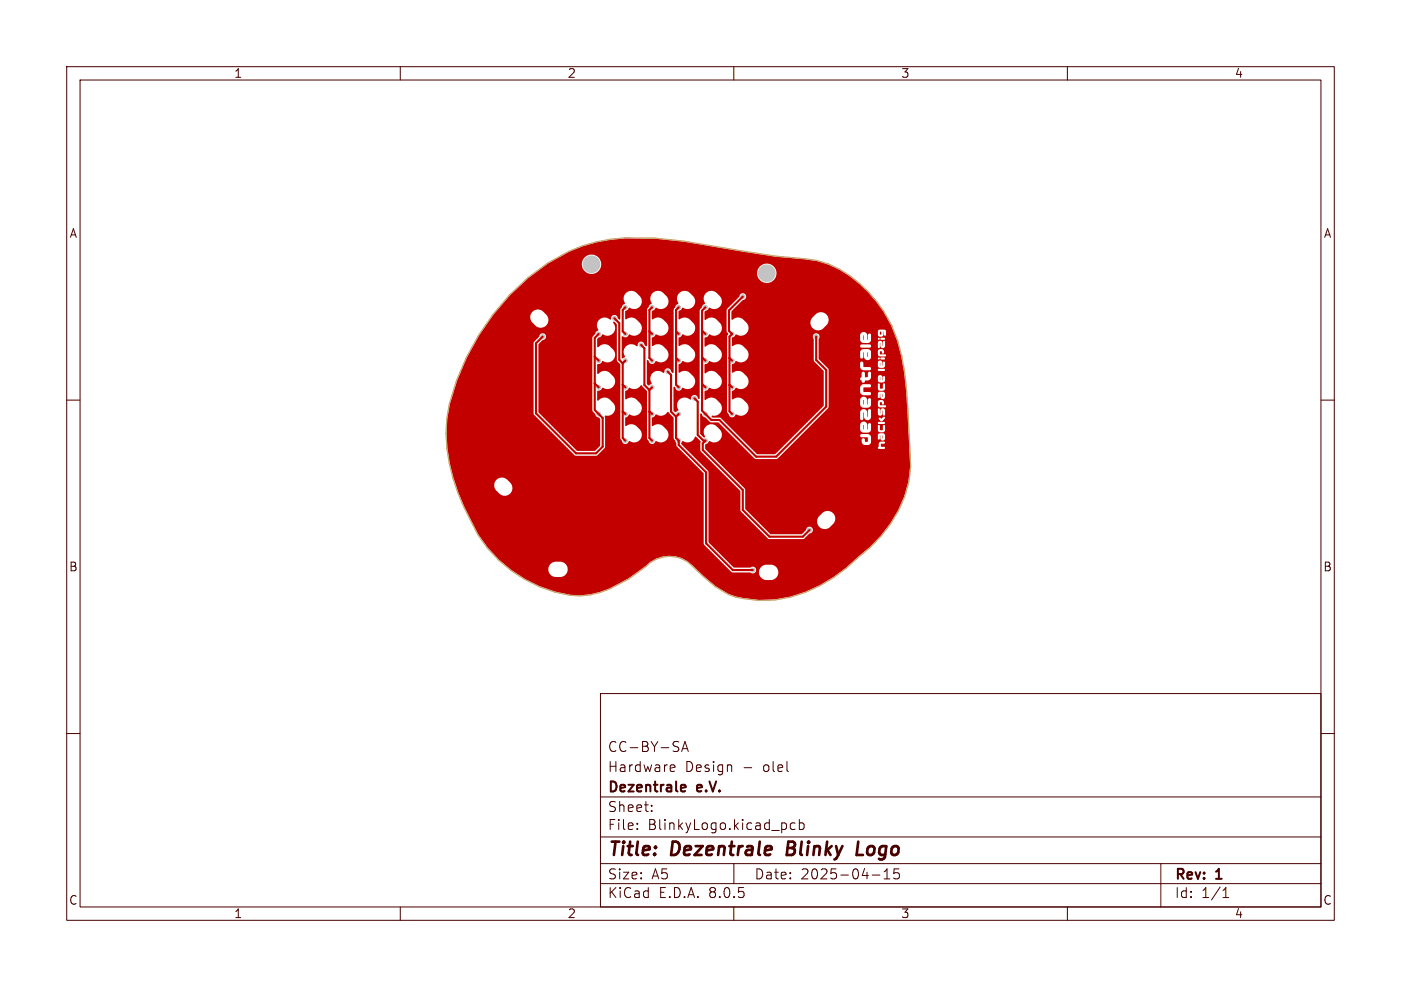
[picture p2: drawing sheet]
<svg xmlns="http://www.w3.org/2000/svg" width="210mm" height="148mm" viewBox="0 0 210 148" stroke-linecap="round" stroke-linejoin="round" font-family="sans-serif">
<defs><g id="words">
<g font-size="2.8" fill="#480000">
<text x="91" y="128.9">Title:</text>
<text x="100.7" y="128.9">Dezentrale</text>
<text x="118.8" y="128.9">Blinky</text>
<text x="130.1" y="128.9">Logo</text>
</g>
<g font-size="2.1" fill="#480000">
<text x="91" y="113">CC-BY-SA</text>
<text x="91" y="119.2">Dezentrale</text>
<text x="91" y="116">Hardware</text>
<text x="102.7" y="116">Design</text>
<text x="104.6" y="119.2">e.V.</text>
<text x="111.4" y="116">-</text>
<text x="114.5" y="116">olel</text>
<text x="91" y="124.7">File:</text>
<text x="91" y="122">Sheet:</text>
<text x="97.1" y="124.7">BlinkyLogo.kicad_pcb</text>
<text x="91" y="134.9">KiCad</text>
<text x="91" y="132.1">Size:</text>
<text x="97.7" y="132.1">A5</text>
<text x="98.7" y="134.9">E.D.A.</text>
<text x="106.3" y="134.9">8.0.5</text>
<text x="113" y="132.1">Date:</text>
<text x="120" y="132.1">2025-04-15</text>
<text x="176" y="132.3">Rev:</text>
<text x="176" y="134.9">Id:</text>
<text x="180.1" y="134.9">1/1</text>
<text x="182.4" y="132.3">1</text>
</g>
<g font-size="1.8" fill="#480000">
<text x="35" y="11.9">1</text>
<text x="85" y="11.9">2</text>
<text x="135" y="11.9">3</text>
<text x="185" y="11.9">4</text>
<text x="10.3" y="35.9">A</text>
<text x="198.4" y="35.9">A</text>
<text x="10.3" y="85.9">B</text>
<text x="198.3" y="85.9">B</text>
<text x="10.3" y="135.9">C</text>
<text x="35" y="137.9">1</text>
<text x="85" y="137.9">2</text>
<text x="135" y="137.9">3</text>
<text x="185" y="137.9">4</text>
<text x="198.3" y="135.9">C</text>
</g>
</g></defs>
<g fill="none" stroke="#480000" stroke-width=".15">
<path d="M10 10h190v128h-190zM12 12h186v124h-186zM60 10v2M110 10v2M160 10v2M10 60h2M198 60h2M10 110h2M90 104h108v32h-108zM90 119.5h108M100.7 114.7l.4 .1 .1 .2-.7 .2M101.1 115.6l-.4 .1"/>
<path d="M101.5 111.2l.2 .1M101.7 112.1v.4M102.2 112.7l.5-1.5 .5 1.5M102.3 112.3h.7M198 110h2M60 136v2M90 132.5h108M90 129.5h108M90 125.5h108M95.5 124.2v.2M95.5 123.5v.1M97.7 121.5v.2"/>
<path d="M97.7 120.8v.1M110 136v2M110 129.5v3M119.2 123.5l-.5-.1-.2 .3v.4l.1 .2h.6M119.8 123.5l.4-.1 .3 .3v.4l-.1 .2h-.6M119.8 122.9v1.5M130.7 131.2h1.2M132.5 131.8h.9M132.5 130.7l.5-.4v1.5M134 130.3v.7l.2-.1h.5l.1 .2v.4l-.3 .3h-.3l-.2-.2M160 136v2M174 129.5v6.5"/>
<path d="M183.3 134.6h.9M183.3 133.5l.4-.4v1.5"/>
</g>
<path d="M118.2 126.2l-.3 2h.8M128.7 126.2l-.3 2h1" fill="none" stroke="#480000" stroke-width=".4"/>
<path d="M102.1 118.6h.6M102.1 117.8l.5-.1 .1 .1 .1 .2-.7 .2" fill="none" stroke="#480000" stroke-width=".3"/>
<g fill="#c20000">
<path d="M129.5 63.7v.7l-.1-.1z"/>
<path d="M129.5 60v.7l-.1-.1z"/>
<path d="M130 52.8v.7z"/>
<path d="M129.5 50.3v.7l-.1-.1z"/>
<path d="M128.8 49.6h2v17.3h-2v-1.6h.1l.2 .3h1l-.1 .7-.3-.1-.1-.2a.25 .25 0 0 0-.2-.3 .25 .25 0 0 0-.2 .3v.4l.2 .3h.8l.4-.4v-.8l-.2-.3-.3-.1h-1l-.2 .2h-.1v-1.5h.1v.6l.2 .3 .3 .2h.7l.3-.1 .1-.2 .1-.9a.25 .25 0 0 0-.3-.3 .25 .25 0 0 0-.2 .3l-.1 .7v-.7a.54 .54 0 0 0-.6-.5 .54 .54 0 0 0-.5 .6h-.1v-1.9h.1v.9a.25 .25 0 0 0 .3 .2 .25 .25 0 0 0 .2-.2l.1-1v.7a.54 .54 0 0 0 .5 .5 .54 .54 0 0 0 .6-.5v-.9a.25 .25 0 0 0-.3-.3 .25 .25 0 0 0-.2 .3l-.1 .9v-.6a.54 .54 0 0 0-.5-.6 .54 .54 0 0 0-.6 .6h-.1v-1.9h.1v.7l.2 .3 .3 .1h.7l.3-.1 .1-.2 .1-.8a.25 .25 0 0 0-.3-.3 .25 .25 0 0 0-.2 .3l-.1 .7v-.7a.54 .54 0 0 0-.6-.5 .54 .54 0 0 0-.5 .5h-.1v-1.8h.1v.6l.3 .4 1.2 .1a.24 .24 0 0 0 .2-.3 .24 .24 0 0 0-.3-.2h-.9v-.6l.1-.1h.9a.24 .24 0 0 0 .2-.3 .24 .24 0 0 0-.3-.2h-1l-.3 .3-.1 .3h-.1v-1.4h.1l.2 .2a.28 .28 0 0 0 .3 .4 .28 .28 0 0 0 .3-.3l.4-.1 .3-.1 .2-.3v-.6a.25 .25 0 0 0-.3-.3 .25 .25 0 0 0-.2 .3l-.1 .6-.4-.1v-.5a.25 .25 0 0 0-.2-.3 .25 .25 0 0 0-.2 .3v.5l-.3 .3h-.1v-2.3h.1v.6l.3 .3 1.2 .1a.24 .24 0 0 0 .2-.2 .24 .24 0 0 0-.3-.3h-.9v-.5a.25 .25 0 0 0-.2-.3 .25 .25 0 0 0-.3 .3h-.1v-1.6h.1v.6a.25 .25 0 0 0 .3 .3 .25 .25 0 0 0 .2-.3l.1-.7v.7a.54 .54 0 0 0 .6 .5 .54 .54 0 0 0 .5-.5v-.8l-.4-.3h-.9l-.3 .2-.1 .3h-.1v-1h.1l.2 .2h1.2a.24 .24 0 0 0 .3-.2 .24 .24 0 0 0-.3-.2h-1.2l-.2 .2h-.1v-1.6h.1v.7l.2 .3 .3 .1h.7l.3-.1 .1-.2 .1-.9a.25 .25 0 0 0-.3-.2 .25 .25 0 0 0-.2 .3l-.1 .7v-.7a.54 .54 0 0 0-.6-.5 .54 .54 0 0 0-.5 .5h-.1z"/>
<path d="M132.3 65.3v.5z"/>
<path d="M132.3 59.1v.4z"/>
<path d="M131.9 56.6v.4z"/>
<path d="M131.9 54.4v.4z"/>
<path d="M131.9 49.7h.2v.5l-.2-.1z"/>
<path d="M131.4 49.3h1.6v18.1h-1.6v-.2l.3 .1h.8l.2-.1-.1-.2h-.6l.1-.4 .5-.1 .1-.2-.2-.1-.7 .1-.1 .7-.3 .2v-1.9h.2v.5l.1 .1 .2-.1v-.5l.1 .4a.36 .36 0 0 0 .3 .4 .36 .36 0 0 0 .4-.4v-.5l-.3-.2h-.6l-.2 .3h-.2v-1.4h.2v.6l.2 .3h.6l.3-.3v-.6l-.1-.2-.2 .1-.1 .7h-.4l-.1-.7-.4 .1v-.5l.3 .2h.8l.2-.2-.2-.1h-.8l-.3 .1v-.6h.3l.4 .4 .6-.6-.2-.1-.4 .3-.2-.2-.2 .2h-.3v-1.4h.2v.6a.36 .36 0 0 0 .3 .3 .36 .36 0 0 0 .4-.3v-.4l.1 .6 .2 .1 .1-.7a.36 .36 0 0 0-.4-.4 .36 .36 0 0 0-.3 .4l-.1 .4-.1-.7-.1-.1-.3 .2v-1h.2v.4l.2 .3h.9l.1-.2-.1-.1-.8-.1v-.4h.3l.1 .3h.2v-.4l-.2-.2h-.5l-.2 .4h-.2v-1.3h.2v.5l.2 .1 .1-.1v-.5l.1 .4a.36 .36 0 0 0 .3 .3 .36 .36 0 0 0 .4-.3v-.5l-.3-.2h-.6l-.2 .3h-.2v-1.4h.2v.6l.2 .3h.6l.3-.3-.1-.8-.2 .1-.1 .7h-.4l-.1-.8-.4 .2v-1.1h.2v.5l.1 .2h.6l.3-.2 .1-.6-.1-.1-.2 .1-.1 .5v-.4a.36 .36 0 0 0-.4-.4 .36 .36 0 0 0-.3 .4h-.2v-1.1l.3 .1h.8l.2-.1-.2-.2h-.8l-.3 .2v-1.1h.2v.5l.1 .2 .6 .1 .3-.2 .1-.7-.1-.1-.2 .1-.1 .5v-.4a.36 .36 0 0 0-.4-.3 .36 .36 0 0 0-.3 .3h-.2v-.6l.3 .1 .2-.1 .2 .1h.4l.2-.2-.1-.1h-.5l-.2 .2-.2-.2-.3 .2v-1.1h.2v.5l.2 .2 .9 .1 .1-.2-.1-.2h-.8v-.4h.3l.1 .3h.2v-.4l-.2-.2h-.5l-.2 .3h-.2v-1.2h.2v.7l.3-.1v-.7l.1 .5a.36 .36 0 0 0 .3 .3 .36 .36 0 0 0 .4-.3l-.1-.8h-.1l-.1 .1-.1 .7v-.5a.36 .36 0 0 0-.4-.3 .36 .36 0 0 0-.3 .4h-.2v-.7l.3 .2 .2-.2 .2 .2h.4l.2-.2-.2-.2h-.4l-.1 .2-.3-.2-.3 .2v-1h.2v.3a.44 .44 0 0 0 .4 .4 .44 .44 0 0 0 .4-.4l.1-.4v.6h.2l.1-.1v-.5l-.1-.2-.8-.1-.2 .1-.1 .3h-.2z"/>
</g>
<g fill="#c2c2c2" stroke="#c2c2c2" stroke-width=".15">
<circle cx="114.9" cy="41" r="1.25"/>
<circle cx="88.7" cy="39.6" r="1.25"/>
<circle cx="118.3" cy="61.5" r=".3"/>
<circle cx="101.3" cy="82.3" r=".3"/>
<circle cx="75.3" cy="56.5" r=".3"/>
<circle cx="119.8" cy="57" r=".3"/>
<circle cx="124.3" cy="70" r=".3"/>
<circle cx="127.8" cy="59" r=".3"/>
<circle cx="127.3" cy="65.5" r=".3"/>
<circle cx="93.7" cy="62.1" r=".3"/>
<circle cx="92.1" cy="47.7" r=".3"/>
<circle cx="93.7" cy="66.1" r=".3"/>
<circle cx="93.7" cy="54.1" r=".3"/>
<circle cx="93.7" cy="58.1" r=".3"/>
<circle cx="89.7" cy="62.1" r=".3"/>
<circle cx="89.7" cy="54.1" r=".3"/>
<circle cx="89.7" cy="58.1" r=".3"/>
<circle cx="81.3" cy="50.5" r=".3"/>
<circle cx="89.7" cy="50.1" r=".3"/>
<circle cx="97.7" cy="66.1" r=".3"/>
<circle cx="93.7" cy="50.1" r=".3"/>
<circle cx="97.7" cy="58.1" r=".3"/>
<circle cx="97.7" cy="62.1" r=".3"/>
<circle cx="96.1" cy="51.7" r=".3"/>
<circle cx="93.7" cy="46.1" r=".3"/>
<circle cx="97.7" cy="54.1" r=".3"/>
<circle cx="101.7" cy="66.1" r=".3"/>
<circle cx="101.7" cy="62.1" r=".3"/>
<circle cx="97.7" cy="46.1" r=".3"/>
<circle cx="112.8" cy="85.5" r=".3"/>
<circle cx="97.7" cy="50.1" r=".3"/>
<circle cx="100.1" cy="55.7" r=".3"/>
<circle cx="104.1" cy="59.7" r=".3"/>
<circle cx="101.7" cy="58.1" r=".3"/>
<circle cx="121.3" cy="79.5" r=".3"/>
<circle cx="101.7" cy="54.1" r=".3"/>
<circle cx="101.7" cy="46.1" r=".3"/>
<circle cx="105.7" cy="66.1" r=".3"/>
<circle cx="101.7" cy="50.1" r=".3"/>
<circle cx="105.7" cy="50.1" r=".3"/>
<circle cx="105.7" cy="58.1" r=".3"/>
<circle cx="122.3" cy="50.5" r=".3"/>
<circle cx="105.7" cy="46.1" r=".3"/>
<circle cx="105.7" cy="54.1" r=".3"/>
<circle cx="105.7" cy="62.1" r=".3"/>
<circle cx="109.7" cy="58.1" r=".3"/>
<circle cx="109.7" cy="62.1" r=".3"/>
<circle cx="109.7" cy="50.1" r=".3"/>
<circle cx="111.3" cy="44.5" r=".3"/>
<circle cx="109.7" cy="54.1" r=".3"/>
</g>
<g fill="none" stroke="#c20000" stroke-width=".32">
<path d="M89.2 57.5l.5 .6M89.2 53.5l.5 .6M89.7 50.1l-.5 .6v10.8l1.1 1.2v4.3l-1 1h-3l-6-6v-10.5l1-1M92.1 47.7l.7 .8v5.5l.5 .5M93.3 57.7l.4 .4M93.3 54.5v11.2l.4 .4M93.7 54.1l-.4 .4M93.7 46.1l-.4 .4v3.2l.4 .4M96.1 51.7l.5 .5v5.5l.7 .8M97.3 58.5v7.2l.4 .4M97.3 49.7l.4 .4M97.7 46.1l-.4 .4v7.2l.4 .4"/>
<path d="M97.7 58.1l-.4 .4M100.1 55.7l.5 .5v5.5l.7 .8M101.3 53.7l.4 .4M101.3 49.7l.4 .4M101.7 46.1l-.4 .4v11.2l.4 .4M104.1 59.7l.5 .5v5l.8 .9h.3l-.4 .4v1l6 6v3l4 4h5l1-1M105.2 57.6l.5 .5M105.2 53.6l.5 .5M105.2 49.6l.5 .5M105.7 46.1l-.5 .5v15l1.4 1.4h1.2l5.5 5.5h3l7.5-7.5v-5.5l-1.5-1.5v-3.5M109.3 53.7l.4 .4M109.3 57.7l.4 .4"/>
<path d="M111.3 44.5l-2 2v3.1l.4 .5-.4 .4v11.2l.4 .4M93.3 61.7l.4 .4M97.3 61.7l.4 .4M101.3 62.5v3.2l.4 .4v.6l4.1 4.1v10.7l4 4h3M101.7 62.1l-.4 .4"/>
</g>
<path d="M76.4 44.3l2.8-2.6 2.8-2.1h5.2a1.45 1.45 0 0 0 2 1.4h24.3v.2a1.46 1.46 0 0 0 2.3 1 1.46 1.46 0 0 0-.2-2.5 1.46 1.46 0 0 0-2.1 1.3h-24.2a1.46 1.46 0 0 0 .2-2.6 1.46 1.46 0 0 0-2.3 1.2h-5.2l.1-.1a23.4 23.4 0 0 1 5.2-2.6l2.1-.5 2.1-.4 2.2-.2a45.5 45.5 0 0 1 8.9 .5l13.6 2.2 4.5 .4a12.4 12.4 0 0 1 5.1 1.6l1.6 .9 1.4 1.2 1.3 1.3 1.2 1.4a17.4 17.4 0 0 1 2.2 3.4l.1 .1a28.6 28.6 0 0 1 2.2 10l.5 8.8a16.3 16.3 0 0 1-4.3 12.8 22.1 22.1 0 0 1-3.4 3.1 23.2 23.2 0 0 1-7.8 5.2h-.1a16 16 0 0 1-11.5 .4 13.9 13.9 0 0 1-3.7-2.7l-2.4-2.3-.9-.4-1-.3-.9-.1-1 .2-.9 .3-.9 .5-.8 .6a21.5 21.5 0 0 1-6.7 3.8l-1.5 .4a9.5 9.5 0 0 1-3 .1 19.5 19.5 0 0 1-6.8-2.4l-2.3-1.5h5.8v.2a1.15 1.15 0 0 0 1.1 1h.8a1.15 1.15 0 0 0 1-1.2 1.15 1.15 0 0 0-1.1-1.1 1.84 1.84 0 0 0-1.3 .2l-.3 .4-.2 .5h-5.8l-1.2-1a17.4 17.4 0 0 1-4.6-6.3l-1-2-1.3-3.3h5.8l.1 .7 .7 .7a1.15 1.15 0 0 0 1.6-.1 1.15 1.15 0 0 0 0-1.6l-.7-.6a1.15 1.15 0 0 0-1.7 .9h-5.8l-.9-3.2-.3-2.5a18.3 18.3 0 0 1 .3-6.4 34.1 34.1 0 0 1 3.8-9.2h8.8v10.7l6.2 6.2h3.2l1.2-1.1 .1-4.8a1.22 1.22 0 0 0 1.2-.5 1.22 1.22 0 0 0 .1-1.3l-.6-.7a1.27 1.27 0 0 0-1.8 .2l-.1-.1 .1-1.4a.68 .68 0 0 0 .7-.5 1.17 1.17 0 0 0 1.6-.1 1.17 1.17 0 0 0 0-1.6l-.7-.6a1.29 1.29 0 0 0-1.6 .3l-.1-.1 .1-1.4a.68 .68 0 0 0 .7-.5 1.17 1.17 0 0 0 1.6-.1 1.17 1.17 0 0 0 0-1.6l-.7-.6a1.29 1.29 0 0 0-1.6 .3l-.1-.1v-1.2l.9-.7a1.15 1.15 0 0 0 1.5-.1 1.15 1.15 0 0 0 0-1.6v-.1l.2-.1 .4 .4v5.4l.5 .7v11l.2 .4a.52 .52 0 0 0 .5 .5 .52 .52 0 0 0 .6-.4l.1-.1a1.15 1.15 0 0 0 1.5-.1 1.15 1.15 0 0 0 0-1.6l-.8-.7a1.45 1.45 0 0 0-1.3 .2l-.1-1.3 .4-.1 .2-.4a1.17 1.17 0 0 0 1.6-.1 1.17 1.17 0 0 0 0-1.6l-.8-.7a1.45 1.45 0 0 0-1.3 .2l-.1-1.3 .4-.1 .2-.4a1.33 1.33 0 0 0 1.9-.3l.8 .9v7l.2 .4a.52 .52 0 0 0 .5 .5 .52 .52 0 0 0 .6-.4l.1-.1a1.15 1.15 0 0 0 1.5-.1 1.15 1.15 0 0 0 0-1.6l-.8-.7a1.45 1.45 0 0 0-1.3 .2l-.1-1.3 .4-.1 .2-.4a1.33 1.33 0 0 0 1.9-.3l.8 .9v3l.4 .8v.4l4.1 4.1v10.6l4.1 4.2 2.9 .1a.5 .5 0 0 0 .8-.2h.5v.2a1.16 1.16 0 0 0 1 1.1h.9a1.15 1.15 0 0 0 1-1.2 1.15 1.15 0 0 0-1.1-1.1 1.84 1.84 0 0 0-1.3 .1l-.4 .4-.1 .5h-.5v-.1a.53 .53 0 0 0-.2-.6 .53 .53 0 0 0-.7 .1h-2.4l-3.8-3.8v-10.5l-4.1-4.2v-.2l.2-.2 .1-.1a1.24 1.24 0 0 0 1.9-.6l.7 .7 .1 1.5 5.8 5.9 .2 3.1 4 4.1h5.3l1-.8a.51 .51 0 0 0 .4-.6 .51 .51 0 0 0-.5-.4 .51 .51 0 0 0-.5 .5l-.6 .6h-4.7l-2-2h9a1.16 1.16 0 0 0 .6 1.1 1.16 1.16 0 0 0 1.3-.1 1.83 1.83 0 0 0 .8-1.1 1.15 1.15 0 0 0-.5-1.2 1.15 1.15 0 0 0-1.4 .1l-.7 .7-.1 .5h-9l-1.8-1.8-.1-3-5.9-5.9v-.8l.4-.1 .2-.4a1.17 1.17 0 0 0 1.6-.1 1.17 1.17 0 0 0 0-1.6l-.7-.6a1.2 1.2 0 0 0-1.5 .2 1.2 1.2 0 0 0 0 1.5l-.3 .1-.4-.5v-3.1a.26 .26 0 0 1 .2 .1 .26 .26 0 0 1 .1 .3l.5 .2 .7 .7 1.2 .1 5.6 5.4h3.2l1.5-1.5h14.8v-17.9h-1.2v17.9h-13.6l.6-.5h12v-17h-1.7v17h-10.3l5.6-5.8v-5.6l-1.5-1.6v-2.9a.52 .52 0 0 0 0-.8 .52 .52 0 0 0-.7 0 .52 .52 0 0 0 0 .8v3.2l1.5 1.6v5.1l-7.3 7.3h-2.7l-5.4-5.4-1.3-.1-.1-.1 .1-.2a1.16 1.16 0 0 0 1.2-.5 1.16 1.16 0 0 0-.1-1.4l-.8-.7a1.37 1.37 0 0 0-1.4 .3l-.1-.1 .1-1.3a.71 .71 0 0 0 .6-.5 1.17 1.17 0 0 0 1.6-.1 1.17 1.17 0 0 0 0-1.6l-.8-.7a1.37 1.37 0 0 0-1.4 .3l-.1-.1 .1-1.3a.71 .71 0 0 0 .6-.5 1.17 1.17 0 0 0 1.6-.1 1.17 1.17 0 0 0 0-1.6l-.8-.7a1.37 1.37 0 0 0-1.4 .3l-.1-.1 .1-1.3a.71 .71 0 0 0 .6-.5 1.17 1.17 0 0 0 1.6-.1 1.17 1.17 0 0 0 0-1.6l-.8-.7a1.37 1.37 0 0 0-1.4 .3l-.1-1.2 .2-.2 .2-.1h2.9v3.2l.3 .4-.2 .3v11.3l.2 .4a.57 .57 0 0 0 .5 .5 .57 .57 0 0 0 .6-.5 1.17 1.17 0 0 0 1.6-.1 1.17 1.17 0 0 0 0-1.6l-.8-.7a1.45 1.45 0 0 0-1.3 .2l-.1-1.3 .4-.1 .2-.4a1.17 1.17 0 0 0 1.6-.1 1.17 1.17 0 0 0 0-1.6l-.8-.7a1.45 1.45 0 0 0-1.3 .2l-.1-1.3 .4-.1 .2-.4a1.17 1.17 0 0 0 1.6-.1 1.17 1.17 0 0 0 0-1.6l-.8-.7a1.45 1.45 0 0 0-1.3 .2l-.1-1.3 .4-.1 .2-.4a1.17 1.17 0 0 0 1.6-.2 1.17 1.17 0 0 0-.1-1.6h9.7v.2a1.16 1.16 0 0 0 1.9 .8 1.84 1.84 0 0 0 .8-1.1 1.16 1.16 0 0 0-.5-1.2 1.16 1.16 0 0 0-1.4 .1l-.7 .7-.1 .5h-9.7l-.7-.6a1.38 1.38 0 0 0-1.4 .2l-.1-.1 .1-1.1 1.7-1.7a.51 .51 0 0 0 .4-.6 .51 .51 0 0 0-.5-.4 .51 .51 0 0 0-.5 .5l-1.9 2h-2.9l.3-.3 .1-.1a1.15 1.15 0 0 0 1.5-.1 1.15 1.15 0 0 0 0-1.6 1.83 1.83 0 0 0-1-.8 1.21 1.21 0 0 0-1.3 .6 1.21 1.21 0 0 0 .1 1.3l-.4 .3-.4 .7v13.2a.15 .15 0 0 1-.2 .1 .15 .15 0 0 1-.1-.1 .54 .54 0 0 0-.7-.4 .54 .54 0 0 0-.4 .6h-.1a1.19 1.19 0 0 0-1.6 0 1.19 1.19 0 0 0-.1 1.6l-.4 .3-.3-.2v-3.6a.26 .26 0 0 1 .2 .1 .26 .26 0 0 1 .1 .3 .57 .57 0 0 0 .6 .2 .57 .57 0 0 0 .4-.5 1.17 1.17 0 0 0 1.6-.1 1.17 1.17 0 0 0 0-1.6l-.8-.7a1.45 1.45 0 0 0-1.3 .2l-.1-1.3 .4-.1 .2-.4a1.17 1.17 0 0 0 1.6-.1 1.17 1.17 0 0 0 0-1.6l-.8-.7a1.45 1.45 0 0 0-1.3 .2l-.1-1.3 .4-.1 .2-.4a1.17 1.17 0 0 0 1.6-.1 1.17 1.17 0 0 0 0-1.6l-.8-.7a1.45 1.45 0 0 0-1.3 .2l-.1-1.3 .4-.1 .2-.4a1.17 1.17 0 0 0 1.6-.1 1.17 1.17 0 0 0 0-1.6 1.83 1.83 0 0 0-1-.8 1.21 1.21 0 0 0-1.3 .6 1.21 1.21 0 0 0 .1 1.3l-.4 .3-.3 .6v9.4l-.2 .1-.2-.1a.55 .55 0 0 0-.6-.6 .55 .55 0 0 0-.5 .7h-.1a1.19 1.19 0 0 0-1.6 0 1.19 1.19 0 0 0-.1 1.6l-.4 .3-.3-.2v-3.6a.26 .26 0 0 1 .2 .1 .26 .26 0 0 1 .1 .3 .57 .57 0 0 0 .6 .2 .57 .57 0 0 0 .4-.5 1.17 1.17 0 0 0 1.6-.1 1.17 1.17 0 0 0 0-1.6l-.8-.7a1.45 1.45 0 0 0-1.3 .2l-.1-1.3 .4-.1 .2-.4a1.17 1.17 0 0 0 1.6-.1 1.17 1.17 0 0 0 0-1.6l-.8-.7a1.45 1.45 0 0 0-1.3 .2l-.1-1.3 .4-.1 .2-.4a1.17 1.17 0 0 0 1.6-.1 1.17 1.17 0 0 0 0-1.6 1.83 1.83 0 0 0-1-.8 1.21 1.21 0 0 0-1.3 .6 1.21 1.21 0 0 0 .1 1.3l-.4 .3-.3 .6v5.4l-.2 .1-.2-.1a.55 .55 0 0 0-.6-.6 .55 .55 0 0 0-.5 .7h-.1a1.19 1.19 0 0 0-1.6 0 1.19 1.19 0 0 0-.1 1.6l-.4 .2-.1-.1v-3.1l.1-.1a.6 .6 0 0 0 1-.3 1.17 1.17 0 0 0 1.6-.1 1.17 1.17 0 0 0 0-1.6l-.8-.7a1.45 1.45 0 0 0-1.3 .2l-.1-1.3 .4-.1 .2-.4a1.17 1.17 0 0 0 1.6-.1 1.17 1.17 0 0 0 0-1.6 1.83 1.83 0 0 0-1-.8 1.21 1.21 0 0 0-1.3 .6 1.21 1.21 0 0 0 .1 1.3l-.4 .3-.3 .5v1.6h-.2l-.2-.1a.55 .55 0 0 0-.6-.6 .55 .55 0 0 0-.5 .7h-.1a1.19 1.19 0 0 0-1.6 .1 1.19 1.19 0 0 0-.1 1.5l-.4 .3-.5 .8v10.9l.4 .6a.56 .56 0 0 0 .6 .5l.2 .3v3.9l-.8 .8h-2.7l-5.8-5.7v-10.2l.7-.7a.51 .51 0 0 0 .4-.6 .51 .51 0 0 0-.5-.4 .51 .51 0 0 0-.5 .5l-.8 .9h-8.8l.6-1.1 2-2.8h5.7l.1 .7 .9 .8a1.15 1.15 0 0 0 1.4-.3 1.15 1.15 0 0 0 0-1.5l-.7-.6a1.15 1.15 0 0 0-1.7 .9h-5.7z" fill="#c20000"/>
<path d="M76.4 44.2a27.1 27.1 0 0 1 13-7.9 34 34 0 0 1 13.2-.1l13.6 2.2 4.5 .4a14.7 14.7 0 0 1 9.5 5 20 20 0 0 1 5.4 12.1 202.8 202.8 0 0 1 .9 14.1 18 18 0 0 1-6.1 12.1l-1.8 1.5a21.6 21.6 0 0 1-12.4 6.4 15.8 15.8 0 0 1-7-.8l-2-1.2-3.4-3.1a4.8 4.8 0 0 0-7 .1 18.2 18.2 0 0 1-8.3 4.2 13.1 13.1 0 0 1-7.6-1.2 19.5 19.5 0 0 1-10.4-10 27.4 27.4 0 0 1-3.5-15.3 35.8 35.8 0 0 1 9.4-18.5z" fill="none" stroke="#c8a339" stroke-width=".15"/>
<use href="#words"/>
</svg>
